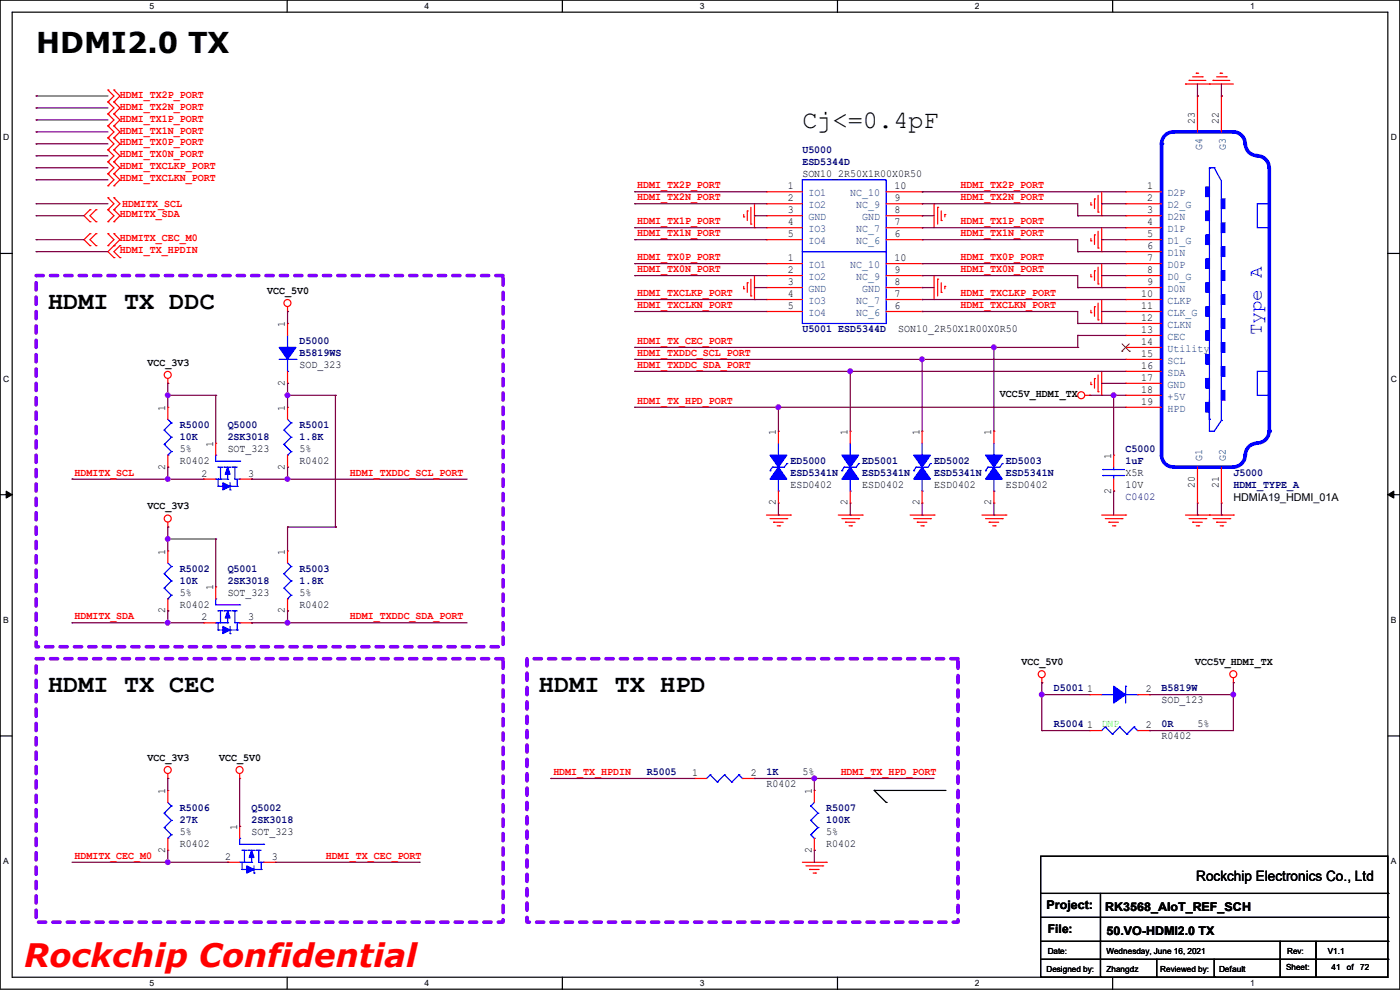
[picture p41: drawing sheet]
<svg xmlns="http://www.w3.org/2000/svg" width="297mm" height="210mm" viewBox="0 0 297 210" stroke-linecap="round" stroke-linejoin="round" font-family="sans-serif">
<defs><g id="words">
<text font-size="6.9" fill="#f00" x="5.1" y="205.1">Rockchip Confidential</text>
<text font-size="6.1" x="7.7" y="11.2">HDMI2.0 TX</text>
<g font-size="5.3">
<text x="170.2" y="27.2">Cj&lt;=0.4pF</text>
<text x="10.2" y="65.5">HDMI TX DDC</text>
<text x="10.2" y="146.8">HDMI TX CEC</text>
<text x="114.3" y="146.8">HDMI TX HPD</text>
</g>
<text font-size="4.1" fill="#00f" x="267.7" y="71.2" transform="rotate(-90 267.7 71.2)">Type A</text>
<text font-size="3" x="253.8" y="186.9">Rockchip Electronics Co., Ltd</text>
<g font-size="2.5">
<text x="222" y="192.9">Project:</text>
<text x="222.3" y="198">File:</text>
<text x="234.5" y="193.2">RK3568_AIoT_REF_SCH</text>
<text x="234.7" y="198.2">50.VO-HDMI2.0 TX</text>
</g>
<g font-size="2.3" fill="#f00">
<text x="25.4" y="23.2">HDMI_TX2N_PORT</text>
<text x="25.4" y="20.7">HDMI_TX2P_PORT</text>
<text x="25.4" y="28.3">HDMI_TX1N_PORT</text>
<text x="25.4" y="25.8">HDMI_TX1P_PORT</text>
<text x="25.4" y="33.4">HDMI_TX0N_PORT</text>
<text x="25.4" y="30.9">HDMI_TX0P_PORT</text>
<text x="25.4" y="35.9">HDMI_TXCLKP_PORT</text>
<text x="25.4" y="38.5">HDMI_TXCLKN_PORT</text>
<text x="135.2" y="40">HDMI_TX2P_PORT</text>
<text x="203.8" y="40">HDMI_TX2P_PORT</text>
<text x="25.4" y="46.1">HDMITX_SDA</text>
<text x="26" y="43.8">HDMITX_SCL</text>
<text x="135.2" y="42.5">HDMI_TX2N_PORT</text>
<text x="135.2" y="47.6">HDMI_TX1P_PORT</text>
<text x="203.8" y="47.6">HDMI_TX1P_PORT</text>
<text x="203.8" y="42.5">HDMI_TX2N_PORT</text>
<text x="25.4" y="53.7">HDMI_TX_HPDIN</text>
<text x="25.4" y="51.2">HDMITX_CEC_M0</text>
<text x="135.2" y="50.1">HDMI_TX1N_PORT</text>
<text x="203.8" y="50.1">HDMI_TX1N_PORT</text>
<text x="135.2" y="57.7">HDMI_TX0N_PORT</text>
<text x="135.2" y="55.2">HDMI_TX0P_PORT</text>
<text x="203.8" y="55.2">HDMI_TX0P_PORT</text>
<text x="203.8" y="57.7">HDMI_TX0N_PORT</text>
<text x="135.2" y="62.8">HDMI_TXCLKP_PORT</text>
<text x="135.2" y="65.4">HDMI_TXCLKN_PORT</text>
<text x="203.8" y="62.8">HDMI_TXCLKP_PORT</text>
<text x="203.8" y="65.4">HDMI_TXCLKN_PORT</text>
<text x="135.2" y="75.5">HDMI_TXDDC_SCL_PORT</text>
<text x="135.2" y="73">HDMI_TX_CEC_PORT</text>
<text x="135.2" y="78.1">HDMI_TXDDC_SDA_PORT</text>
<text x="135.2" y="85.7">HDMI_TX_HPD_PORT</text>
<text x="15.8" y="100.9">HDMITX_SCL</text>
<text x="74.2" y="100.9">HDMI_TXDDC_SCL_PORT</text>
<text x="15.8" y="131.4">HDMITX_SDA</text>
<text x="74.2" y="131.4">HDMI_TXDDC_SDA_PORT</text>
<text x="117.4" y="164.4">HDMI_TX_HPDIN</text>
<text x="178.4" y="164.4">HDMI_TX_HPD_PORT</text>
<text x="15.8" y="182.2">HDMITX_CEC_M0</text>
<text x="69.1" y="182.2">HDMI_TX_CEC_PORT</text>
</g>
<g font-size="2.3">
<text x="253.5" y="26.2" transform="rotate(-90 253.5 26.2)">23</text>
<text x="258.6" y="26.2" transform="rotate(-90 258.6 26.2)">22</text>
<text x="167.2" y="40.1">1</text>
<text x="170.2" y="37.5">SON10_2R50X1R00X0R50</text>
<text x="189.8" y="40.1">10</text>
<text x="243.4" y="40.1">1</text>
<text x="167.2" y="42.7">2</text>
<text x="167.2" y="47.8">4</text>
<text x="167.2" y="45.2">3</text>
<text x="189.8" y="42.7">9</text>
<text x="189.8" y="47.8">7</text>
<text x="189.8" y="45.2">8</text>
<text x="243.4" y="42.7">2</text>
<text x="243.4" y="45.2">3</text>
<text x="243.4" y="47.8">4</text>
<text x="167.2" y="50.3">5</text>
<text x="189.8" y="50.3">6</text>
<text x="243.4" y="50.3">5</text>
<text x="243.4" y="52.8">6</text>
<text x="167.2" y="55.4">1</text>
<text x="167.2" y="57.9">2</text>
<text x="189.8" y="55.4">10</text>
<text x="189.8" y="57.9">9</text>
<text x="243.4" y="55.4">7</text>
<text x="243.4" y="57.9">8</text>
<text x="56.7" y="62.4">VCC_5V0</text>
<text x="167.2" y="63">4</text>
<text x="167.2" y="65.5">5</text>
<text x="167.2" y="60.5">3</text>
<text x="189.8" y="63">7</text>
<text x="189.8" y="65.5">6</text>
<text x="189.8" y="60.5">8</text>
<text x="242.1" y="63">10</text>
<text x="242.1" y="65.5">11</text>
<text x="243.4" y="60.5">9</text>
<text x="60.5" y="69.4" transform="rotate(-90 60.5 69.4)">1</text>
<text x="190.5" y="70.5">SON10_2R50X1R00X0R50</text>
<text x="242.1" y="68.1">12</text>
<text x="242.1" y="70.6">13</text>
<text x="31.3" y="77.6">VCC_3V3</text>
<text x="242.1" y="73.2">14</text>
<text x="242.1" y="75.7">15</text>
<text x="60.5" y="81.8" transform="rotate(-90 60.5 81.8)">2</text>
<text x="63.5" y="78.1">SOD_323</text>
<text x="242.1" y="78.2">16</text>
<text x="242.1" y="80.8">17</text>
<text x="242.1" y="83.3">18</text>
<text x="35.1" y="87.2" transform="rotate(-90 35.1 87.2)">1</text>
<text x="60.5" y="87.2" transform="rotate(-90 60.5 87.2)">1</text>
<text x="212.1" y="84.2">VCC5V_HDMI_TX</text>
<text x="242.1" y="85.9">19</text>
<text x="38.1" y="95.9">5%</text>
<text x="45.2" y="94.8" transform="rotate(-90 45.2 94.8)">1</text>
<text x="48.3" y="95.9">SOT_323</text>
<text x="63.5" y="95.9">5%</text>
<text x="164.6" y="92.2" transform="rotate(-90 164.6 92.2)">1</text>
<text x="179.8" y="92.2" transform="rotate(-90 179.8 92.2)">1</text>
<text x="195.1" y="92.2" transform="rotate(-90 195.1 92.2)">1</text>
<text x="210.3" y="92.2" transform="rotate(-90 210.3 92.2)">1</text>
<text x="35.1" y="99.6" transform="rotate(-90 35.1 99.6)">2</text>
<text x="38.1" y="98.4">R0402</text>
<text x="42.7" y="101.1">2</text>
<text x="52.6" y="101.1">3</text>
<text x="60.5" y="99.6" transform="rotate(-90 60.5 99.6)">2</text>
<text x="63.5" y="98.4">R0402</text>
<text x="235.7" y="97.3" transform="rotate(-90 235.7 97.3)">1</text>
<text x="238.8" y="101">X5R</text>
<text x="164.6" y="107.2" transform="rotate(-90 164.6 107.2)">2</text>
<text x="167.7" y="103.5">ESD0402</text>
<text x="179.8" y="107.2" transform="rotate(-90 179.8 107.2)">2</text>
<text x="182.9" y="103.5">ESD0402</text>
<text x="195.1" y="107.2" transform="rotate(-90 195.1 107.2)">2</text>
<text x="198.2" y="103.5">ESD0402</text>
<text x="210.3" y="107.2" transform="rotate(-90 210.3 107.2)">2</text>
<text x="213.4" y="103.5">ESD0402</text>
<text x="235.7" y="104.7" transform="rotate(-90 235.7 104.7)">2</text>
<text x="238.8" y="103.5">10V</text>
<text x="253.5" y="103.4" transform="rotate(-90 253.5 103.4)">20</text>
<text x="258.6" y="103.4" transform="rotate(-90 258.6 103.4)">21</text>
<text x="261.7" y="106.3">HDMIA19_HDMI_01A</text>
<text x="31.3" y="108.1">VCC_3V3</text>
<text x="35.1" y="117.6" transform="rotate(-90 35.1 117.6)">1</text>
<text x="60.5" y="117.6" transform="rotate(-90 60.5 117.6)">1</text>
<text x="45.2" y="125.3" transform="rotate(-90 45.2 125.3)">1</text>
<text x="35.1" y="130.1" transform="rotate(-90 35.1 130.1)">2</text>
<text x="38.1" y="128.9">R0402</text>
<text x="38.1" y="126.4">5%</text>
<text x="42.7" y="131.6">2</text>
<text x="48.3" y="126.4">SOT_323</text>
<text x="52.6" y="131.6">3</text>
<text x="60.5" y="130.1" transform="rotate(-90 60.5 130.1)">2</text>
<text x="63.5" y="128.9">R0402</text>
<text x="63.5" y="126.4">5%</text>
<text x="216.7" y="141.1">VCC_5V0</text>
<text x="253.5" y="141.1">VCC5V_HDMI_TX</text>
<text x="230.7" y="146.8">1</text>
<text x="243.1" y="146.8">2</text>
<text x="246.4" y="149.2">SOD_123</text>
<text x="230.7" y="154.4">1</text>
<text x="243.1" y="154.4">2</text>
<text x="254" y="154.3">5%</text>
<text x="31.3" y="161.4">VCC_3V3</text>
<text x="46.5" y="161.4">VCC_5V0</text>
<text x="246.4" y="156.8">R0402</text>
<text x="146.9" y="164.6">1</text>
<text x="159.3" y="164.6">2</text>
<text x="162.6" y="167">R0402</text>
<text x="170.2" y="164.5">5%</text>
<text x="35.1" y="168.4" transform="rotate(-90 35.1 168.4)">1</text>
<text x="172.2" y="168.4" transform="rotate(-90 172.2 168.4)">1</text>
<text x="38.1" y="179.7">R0402</text>
<text x="38.1" y="177.2">5%</text>
<text x="50.3" y="176.1" transform="rotate(-90 50.3 176.1)">1</text>
<text x="53.4" y="177.2">SOT_323</text>
<text x="175.3" y="179.7">R0402</text>
<text x="175.3" y="177.2">5%</text>
<text x="35.1" y="180.9" transform="rotate(-90 35.1 180.9)">2</text>
<text x="47.8" y="182.4">2</text>
<text x="57.7" y="182.4">3</text>
<text x="172.2" y="180.9" transform="rotate(-90 172.2 180.9)">2</text>
</g>
<g font-size="2.3" fill="#000080">
<text x="170.2" y="32.4">U5000</text>
<text x="170.2" y="34.9">ESD5344D</text>
<text x="170.2" y="70.5">U5001 ESD5344D</text>
<text x="63.5" y="73">D5000</text>
<text x="63.5" y="75.6">B5819WS</text>
<text x="38.1" y="90.8">R5000</text>
<text x="38.1" y="93.3">10K</text>
<text x="48.3" y="90.8">Q5000</text>
<text x="48.3" y="93.3">2SK3018</text>
<text x="63.5" y="90.8">R5001</text>
<text x="63.5" y="93.3">1.8K</text>
<text x="238.8" y="95.9">C5000</text>
<text x="167.7" y="98.4">ED5000</text>
<text x="167.7" y="101">ESD5341N</text>
<text x="182.9" y="98.4">ED5001</text>
<text x="182.9" y="101">ESD5341N</text>
<text x="198.2" y="98.4">ED5002</text>
<text x="198.2" y="101">ESD5341N</text>
<text x="213.4" y="98.4">ED5003</text>
<text x="213.4" y="101">ESD5341N</text>
<text x="238.8" y="98.4">1uF</text>
<text x="261.7" y="101">J5000</text>
<text x="238.8" y="106">C0402</text>
<text x="261.7" y="103.5">HDMI_TYPE_A</text>
<text x="38.1" y="121.3">R5002</text>
<text x="38.1" y="123.8">10K</text>
<text x="48.3" y="121.3">Q5001</text>
<text x="48.3" y="123.8">2SK3018</text>
<text x="63.5" y="121.3">R5003</text>
<text x="63.5" y="123.8">1.8K</text>
<text x="223.6" y="146.7">D5001</text>
<text x="246.4" y="146.7">B5819W</text>
<text x="223.6" y="154.3">R5004</text>
<text x="246.4" y="154.3">0R</text>
<text x="137.2" y="164.5">R5005</text>
<text x="162.6" y="164.5">1K</text>
<text x="38.1" y="172.1">R5006</text>
<text x="53.4" y="172.1">Q5002</text>
<text x="175.3" y="172.1">R5007</text>
<text x="38.1" y="174.6">27K</text>
<text x="53.4" y="174.6">2SK3018</text>
<text x="175.3" y="174.6">100K</text>
</g>
<g font-size="2.3" fill="#004080">
<text x="255" y="31.8" transform="rotate(-90 255 31.8)">G4</text>
<text x="260.1" y="31.8" transform="rotate(-90 260.1 31.8)">G3</text>
<text x="171.5" y="41.6">IO1</text>
<text x="180.4" y="41.6">NC_10</text>
<text x="247.7" y="41.6">D2P</text>
<text x="171.5" y="44.2">IO2</text>
<text x="171.5" y="46.7">GND</text>
<text x="181.7" y="44.2">NC_9</text>
<text x="182.9" y="46.7">GND</text>
<text x="247.7" y="44.2">D2_G</text>
<text x="247.7" y="46.7">D2N</text>
<text x="171.5" y="49.2">IO3</text>
<text x="171.5" y="51.8">IO4</text>
<text x="181.7" y="49.2">NC_7</text>
<text x="181.7" y="51.8">NC_6</text>
<text x="247.7" y="49.2">D1P</text>
<text x="247.7" y="51.8">D1_G</text>
<text x="171.5" y="56.9">IO1</text>
<text x="171.5" y="59.4">IO2</text>
<text x="180.4" y="56.9">NC_10</text>
<text x="181.7" y="59.4">NC_9</text>
<text x="247.7" y="54.3">D1N</text>
<text x="247.7" y="56.9">D0P</text>
<text x="247.7" y="59.4">D0_G</text>
<text x="171.5" y="64.5">IO3</text>
<text x="171.5" y="61.9">GND</text>
<text x="181.7" y="64.5">NC_7</text>
<text x="182.9" y="61.9">GND</text>
<text x="247.7" y="61.9">D0N</text>
<text x="247.7" y="64.5">CLKP</text>
<text x="171.5" y="67">IO4</text>
<text x="181.7" y="67">NC_6</text>
<text x="247.7" y="67">CLK_G</text>
<text x="247.7" y="69.6">CLKN</text>
<text x="247.7" y="72.1">CEC</text>
<text x="247.7" y="74.6">Utility</text>
<text x="247.7" y="77.2">SCL</text>
<text x="247.7" y="79.7">SDA</text>
<text x="247.7" y="82.3">GND</text>
<text x="247.7" y="84.8">+5V</text>
<text x="247.7" y="87.3">HPD</text>
<text x="255" y="97.8" transform="rotate(-90 255 97.8)">G1</text>
<text x="260.1" y="97.8" transform="rotate(-90 260.1 97.8)">G2</text>
</g>
<text font-size="2.3" fill="#0f0" x="233.7" y="154.3">DNP</text>
<g font-size="1.8">
<text x="31.7" y="1.9">5</text>
<text x="90.1" y="1.9">4</text>
<text x="148.5" y="1.9">3</text>
<text x="206.8" y="1.9">2</text>
<text x="265.2" y="1.9">1</text>
<text x=".7" y="29.8">D</text>
<text x="295.1" y="29.8">D</text>
<text x=".7" y="80.9">C</text>
<text x="295.1" y="80.9">C</text>
<text x=".7" y="132.1">B</text>
<text x="295.1" y="132.1">B</text>
<text x=".7" y="183.3">A</text>
<text x="295.1" y="183.3">A</text>
<text x="222.3" y="202.3">Date:</text>
<text x="234.7" y="202.3">Wednesday, June 16, 2021</text>
<text x="273.1" y="202.3">Rev:</text>
<text x="281.7" y="202.3">V1.1</text>
<text x="31.7" y="209.2">5</text>
<text x="90.1" y="209.2">4</text>
<text x="148.5" y="209.2">3</text>
<text x="206.8" y="209.2">2</text>
<text x="222" y="206.1">Designed by:</text>
<text x="234.7" y="206.1">Zhangdz</text>
<text x="246.2" y="206.1">Reviewed by:</text>
<text x="258.6" y="206.1">Default</text>
<text x="265.2" y="209.2">1</text>
<text x="272.8" y="205.9">Sheet:</text>
<text x="282.5" y="205.9">41</text>
<text x="285.7" y="205.9">of</text>
<text x="288.6" y="205.9">72</text>
</g>
</g></defs>
<path d="M0 0h297v209.8h-297zM2.6 2.6h291.8v204.7h-291.8z" fill="none" stroke="#000" stroke-width=".25"/>
<g fill="#fff">
<path d="M31.7 .3h1v2h-1z"/>
<path d="M31.7 207.6h1v1.9h-1z"/>
</g>
<path d="M60.9 0v2.6M60.9 207.3v2.5" fill="none" stroke="#000" stroke-width=".25"/>
<g fill="#fff">
<path d="M90.1 .3h1v2h-1z"/>
<path d="M90.1 207.6h1v1.9h-1z"/>
</g>
<path d="M119.3 0v2.6M119.3 207.3v2.5" fill="none" stroke="#000" stroke-width=".25"/>
<g fill="#fff">
<path d="M148.5 .3h.9v2h-.9z"/>
<path d="M148.5 207.6h.9v1.9h-.9z"/>
</g>
<path d="M177.7 0v2.6M177.7 207.3v2.5" fill="none" stroke="#000" stroke-width=".25"/>
<g fill="#fff">
<path d="M206.8 .3h1v2h-1z"/>
<path d="M206.8 207.6h1v1.9h-1z"/>
</g>
<path d="M236.1 0v2.6M236.1 207.3v2.5" fill="none" stroke="#000" stroke-width=".25"/>
<g fill="#fff">
<path d="M265.2 .3h1v2h-1z"/>
<path d="M265.2 207.6h1v1.9h-1z"/>
<path d="M.7 28.2h1.2v1.9h-1.2z"/>
<path d="M295.1 28.2h1.2v1.9h-1.2z"/>
<path d="M.7 79.3h1.2v2h-1.2z"/>
<path d="M295.1 79.3h1.2v2h-1.2z"/>
</g>
<path d="M0 53.8h2.6M294.4 53.8h2.6" fill="none" stroke="#000" stroke-width=".25"/>
<g fill="#fff">
<path d="M.7 130.5h1.2v2h-1.2z"/>
<path d="M295.1 130.5h1.1v2h-1.1z"/>
</g>
<path d="M0 104.9h2.6M294.4 104.9h2.6" fill="none" stroke="#000" stroke-width=".25"/>
<path d="M1.3 104.2l1.3 .7-1.3 .8zM294.4 104.9l1.3-.7v1.5z" fill="#000" stroke="#000" stroke-width=".21"/>
<g fill="#fff">
<path d="M.7 181.7h1.2v2h-1.2z"/>
<path d="M295.1 181.7h1.1v2h-1.1z"/>
</g>
<g fill="none" stroke="#000" stroke-width=".25">
<path d="M0 156.1h2.6M294.4 156.1h2.6M185.5 167.7h.1M185.5 167.7h15.2M185.5 167.7l2.5 2.5M188 170.2h.1M220.8 181.7h73.6v25.6h-73.6zM220.8 189.5h73.6M220.8 194.6h73.6M220.8 199.7h73.6M233.5 189.5v17.8M271.6 199.7v7.6"/>
<path d="M279.2 199.7v7.6M294.4 189.5h.1M294.4 194.6h.1M294.4 199.7h.1M220.8 203.5h73.6M233.5 207.3h.1M245.4 207.3h.1M245.4 203.5v3.8M257.6 207.3h.1M257.6 203.5v3.8M271.6 207.3h.1M279.2 207.3h.1"/>
<path d="M294.4 203.5h.1"/>
</g>
<path d="M7.7 58.5h99v78.7h-99zM7.7 139.7h99v55.9h-99zM111.8 139.7h91.4v55.9h-91.4z" fill="none" stroke="#8000ff" stroke-width=".76" stroke-dasharray="1.5 1.5"/>
<g fill="none" stroke="#f00" stroke-width=".25">
<path d="M22.9 19.1h.1M22.9 19.1l1.3 1.3-1.3 1.2M24.2 19.1h.1M24.2 19.1l1.2 1.3-1.2 1.2M251.5 17.8h.1M251.5 17.8h10.2M252.3 17.1h.1M252.3 17.1h3.5M253 16.3h2.1M253.8 15.5h.1M253.8 15.5h.5M255.1 16.3h.1"/>
<path d="M256.6 17.8h.1M257.3 17.1h.1M257.3 17.1h3.6M258.1 16.3h2M258.9 15.5h.1M258.9 15.5h.5M260.1 16.3h.1M22.9 24.2h.1M22.9 21.6h.1M22.9 29.3h.1M22.9 26.7h.1M22.9 34.3h.1"/>
<path d="M22.9 31.8h.1M22.9 39.4h.1M22.9 36.9h.1M22.9 21.6l1.3 1.3-1.3 1.3M22.9 26.7l1.3 1.3-1.3 1.3M22.9 24.2l1.3 1.2-1.3 1.3M22.9 31.8l1.3 1.3-1.3 1.2M22.9 29.3l1.3 1.2-1.3 1.3M22.9 36.9l1.3 1.2-1.3 1.3M22.9 34.3l1.3 1.3-1.3 1.3M24.2 24.2h.1M24.2 21.6h.1"/>
<path d="M24.2 29.3h.1M24.2 26.7h.1M24.2 34.3h.1M24.2 31.8h.1M24.2 39.4h.1M24.2 36.9h.1M24.2 21.6l1.2 1.3-1.2 1.3M24.2 26.7l1.2 1.3-1.2 1.3M24.2 24.2l1.2 1.2-1.2 1.3M24.2 31.8l1.2 1.3-1.2 1.2M24.2 29.3l1.2 1.2-1.2 1.3M24.2 36.9l1.2 1.2-1.2 1.3"/>
<path d="M24.2 34.3l1.2 1.3-1.2 1.3M19.1 49.6h.1M19.1 52.1h.1M19.1 44.5h.1M19.1 47h.1M19.1 44.5l-1.3 1.3 1.3 1.2M19.1 49.6l-1.3 1.2 1.3 1.3M20.4 52.1h.1M20.4 49.6h.1M20.4 47h.1M20.4 44.5h.1M20.4 49.6l-1.3 1.2 1.3 1.3"/>
<path d="M20.4 44.5l-1.3 1.3 1.3 1.2M22.9 44.5h.1M22.9 42h.1M22.9 52.1h.1M22.9 49.6h.1M22.9 47h.1M22.9 42l1.3 1.2-1.3 1.3M22.9 44.5l1.3 1.3-1.3 1.2M22.9 49.6l1.3 1.2-1.3 1.3M24.2 52.1h.1M24.2 54.7h.1M24.2 44.5h.1"/>
<path d="M24.2 42h.1M24.2 49.6h.1M24.2 47h.1M24.2 49.6l1.2 1.2-2.5 2.6 1.3 1.3M24.2 42l1.2 1.2-1.2 1.3M24.2 44.5l1.2 1.3-1.2 1.2M25.4 54.7h.1M25.4 52.1h.1M25.4 52.1l-1.2 1.3 1.2 1.3M157.8 46h.1M157.8 45.5v.5M158.5 44.7h.1"/>
<path d="M158.5 60h.1M158.5 44.7v2.1M158.5 60v2M159.3 47.5h.1M159.3 44v3.5M159.3 59.2v3.6M160.1 48.3h.1M160.1 43.2v5.1M160.1 58.5v5M198.2 43.2h.1M198.2 58.5h.1M198.2 43.2v5.1"/>
<path d="M198.2 58.5v5M198.9 44h.1M198.9 59.2h.1M198.9 44v3.5M198.9 59.2v3.6M199.7 46.8h.1M199.7 44.7v2.1M199.7 60v2M200.4 45.5h.1M200.4 45.5v.5M231.4 43.5h.1M231.4 51.1h.1"/>
<path d="M231.4 58.7h.1M231.4 43v.5M231.4 50.6v.5M231.4 58.2v.5M232.2 42.2h.1M232.2 49.8h.1M232.2 57.4h.1M232.2 42.2v2M232.2 49.8v2.1M232.2 57.4v2.1M233 45h.1M233 52.6h.1"/>
<path d="M233 41.4v3.6M233 49.1v3.5M233 56.7v3.5M233.7 45.8h.1M233.7 53.4h.1M233.7 40.7v5.1M233.7 48.3v5.1M233.7 55.9v5.1M61 66.1h.1M61 65.1v1M157.8 61.3h.1M157.8 60.7v.6"/>
<path d="M159.3 62.8h.1M160.1 63.5h.1M199.7 62h.1M200.4 60.7h.1M200.4 60.7v.6M231.4 66.3h.1M231.4 65.8v.5M232.2 65.1h.1M232.2 65.1v2M233 60.2h.1M233 67.9h.1M233 64.3v3.6"/>
<path d="M233 79.5v3.6M233.7 61h.1M233.7 68.6h.1M233.7 63.5v5.1M233.7 78.8v5.1M35.6 81.3h.1M35.6 86.4h.1M35.6 99.1h.1M35.6 80.3v1M35.6 86.4v2.5M35.6 96.6v2.5M45.8 94h.1"/>
<path d="M45.8 94v2.6M61 86.4h.1M61 99.1h.1M61 86.4v2.5M61 96.6v2.5M165.1 91.5h.1M165.1 91.5v2.5M180.4 91.5h.1M180.4 91.5v2.5M195.6 91.5h.1M195.6 91.5v2.5M230.2 83.9h1"/>
<path d="M231.2 83.9h.1M231.4 81.6h.1M231.4 81.1v.5M232.2 80.3h.1M232.2 80.3v2M233 83.1h.1M233.7 83.9h.1M35.6 111.8h.1M35.6 116.9h.1M35.6 110.8v1M35.6 116.9v2.5M43.2 101.6h.1"/>
<path d="M43.2 101.6h2.6M50.8 101.6h2.6M53.4 101.6h.1M162.6 109.3h5.1M163.4 110h3.5M164.1 110.8h.1M164.1 110.8h2.1M164.9 111.5h.5M165.1 106.7h.1M165.1 104.2v2.5M165.4 111.5h.1M166.9 110h.1"/>
<path d="M167.7 109.3h.1M177.8 109.3h5.1M178.6 110h3.6M179.4 110.8h.1M179.4 110.8h2M180.1 111.5h.5M180.4 106.7h.1M180.4 104.2v2.5M180.6 111.5h.1M182.2 110h.1M182.9 109.3h.1M193.1 109.3h5.1"/>
<path d="M193.8 110h3.6M194.6 110.8h.1M194.6 110.8h2M195.4 111.5h.5M195.6 106.7h.1M195.6 104.2v2.5M195.9 111.5h.1M197.4 110h.1M198.2 109.3h.1M208.3 109.3h5.1M209.1 110h3.5M209.8 110.8h.1"/>
<path d="M209.8 110.8h2.1M210.6 111.5h.5M211.1 111.5h.1M212.6 110h.1M213.4 109.3h.1M233.7 109.3h5.1M234.5 110h3.5M235.2 110.8h.1M235.2 110.8h2.1M236 111.5h.5M236.5 111.5h.1M238 110h.1"/>
<path d="M238.8 109.3h.1M251.5 109.3h10.2M252.3 110h3.5M253 110.8h.1M253 110.8h2.1M253.8 111.5h.5M254.3 111.5h.1M255.8 110h.1M256.6 109.3h.1M257.3 110h3.6M258.1 110.8h.1M258.1 110.8h2"/>
<path d="M258.9 111.5h.5M259.4 111.5h.1M260.9 110h.1M261.7 109.3h.1M35.6 129.6h.1M35.6 127v2.6M221 144.8h.1M221 143.8v1M231.2 147.4h.1M231.2 147.4h2.5M241.3 147.4h2.6M243.9 147.4h.1"/>
<path d="M261.7 144.8h.1M261.7 143.8v1M35.6 165.1h.1M35.6 167.7h.1M35.6 164.1v1M35.6 167.7v2.5M35.6 177.8v2.6M50.8 165.1h.1M50.8 164.1v1M35.6 180.4h.1M170.2 182.9h5.1M171 183.7h3.5"/>
<path d="M171.7 184.4h.1M171.7 184.4h2.1M172.5 185.2h.5M173 185.2h.1M174.5 183.7h.1M175.3 182.9h.1"/>
<circle cx="35.6" cy="79.5" r=".74"/>
<circle cx="61" cy="64.3" r=".74"/>
<circle cx="229.4" cy="83.8" r=".74"/>
<circle cx="35.6" cy="110" r=".74"/>
<circle cx="221" cy="143" r=".74"/>
<circle cx="261.6" cy="143" r=".74"/>
<circle cx="35.6" cy="163.3" r=".74"/>
<circle cx="50.8" cy="163.3" r=".74"/>
</g>
<g fill="none" stroke="#00f" stroke-width=".25">
<path d="M34.8 91.2h.1M34.8 94.3h.1M34.8 91.2l1.6 1.6M34.8 94.3l1.6 1.5M35.6 96.6h.1M35.6 88.9l.8 .8M36.4 89.7h.1M36.4 92.8h.1M36.4 95.8h.1M36.4 89.7l-1.6 1.5M36.4 92.8l-1.6 1.5M36.4 95.8l-.8 .8"/>
<path d="M45.8 96.6h.1M45.8 96.6v1.2h5M46.3 99.1h.1M46.3 99.1h1M46.8 99.1v2.5M47.5 99.1h.1M47.5 99.1h1.6M48.3 99.1v2.5M49.3 99.1h.1M49.3 99.1h1M49.8 99.1h.1M49.8 99.1v2.5h1"/>
<path d="M50.8 97.8h.1M60.2 91.2h.1M60.2 94.3h.1M60.2 91.2l1.6 1.6M60.2 94.3l1.6 1.5M61 96.6h.1M61 88.9l.8 .8M61.8 89.7h.1M61.8 92.8h.1M61.8 95.8h.1M61.8 89.7l-1.6 1.5M61.8 92.8l-1.6 1.5"/>
<path d="M61.8 95.8l-.8 .8M163.4 99.9h.1M163.9 99.1h.1M163.9 99.1l-.5 .8M165.1 96.6h.1M165.1 94v2.6M166.9 98.3h.1M166.9 98.3l-.5 .8h-2.5M178.6 99.9h.1M179.1 99.1h.1M179.1 99.1l-.5 .8M180.4 96.6h.1"/>
<path d="M180.4 94v2.6M182.2 98.3h.1M182.2 98.3l-.5 .8h-2.6M193.8 99.9h.1M194.4 99.1h.1M194.4 99.1l-.6 .8M195.6 96.6h.1M195.6 94v2.6M197.4 98.3h.1M197.4 98.3l-.5 .8h-2.5M35.6 119.4l.8 .8M45.8 101.6h.1"/>
<path d="M45.8 101.6h2.5M46.3 103.2h.1M46.3 101.6h.1M46.3 103.2h1M46.3 101.6v1.6M46.8 101.6h.1M48.3 101.6h.1M48.8 103.2h.1M48.8 103.9h.1M48.8 103.2h1.5M48.8 102.4v1.5M50.3 103.2h.1"/>
<path d="M50.3 101.6v1.6M50.8 101.6h.1M165.1 104.2h.1M165.1 101.6v2.6M180.4 104.2h.1M180.4 101.6v2.6M195.6 104.2h.1M195.6 101.6v2.6M34.8 121.7h.1M34.8 124.8h.1M34.8 121.7l1.6 1.5M34.8 124.8l1.6 1.5"/>
<path d="M35.6 127h.1M36.4 120.2h.1M36.4 123.2h.1M36.4 126.3h.1M36.4 120.2l-1.6 1.5M36.4 123.2l-1.6 1.6M36.4 126.3l-.8 .7M233.7 147.4h2.6M236.3 147.4h.1M238.8 145.6h.1M238.8 145.6v3.5M238.8 147.4h2.5"/>
<path d="M241.3 147.4h.1M34.8 172.5h.1M34.8 175.6h.1M34.8 172.5l1.6 1.5M34.8 175.6l1.6 1.5M35.6 177.8h.1M35.6 170.2l.8 .8M36.4 171h.1M36.4 174h.1M36.4 177.1h.1M36.4 171l-1.6 1.5M36.4 174l-1.6 1.6"/>
<path d="M36.4 177.1l-.8 .7"/>
</g>
<g fill="#00f" stroke="#00f" stroke-width=".25">
<path d="M48.3 99.1l.5 1.5h-1z"/>
<path d="M47.3 102.4l1.5 .8-1.5 .7z"/>
<path d="M178.6 96.6h3.6l-1.8 2.5z" fill-rule="evenodd"/>
<path d="M180.4 99.1l1.8 2.5h-3.6z" fill-rule="evenodd"/>
<path d="M236.3 145.6l2.5 1.8-2.5 1.7z" fill-rule="evenodd"/>
<path d="M163.4 96.6h3.5l-1.8 2.5z" fill-rule="evenodd"/>
<path d="M165.1 99.1l1.8 2.5h-3.5z" fill-rule="evenodd"/>
<path d="M193.8 96.6h3.6l-1.8 2.5z" fill-rule="evenodd"/>
<path d="M195.6 99.1l1.8 2.5h-3.6z" fill-rule="evenodd"/>
</g>
<path d="M246.4 30.5v66.1" fill="none" stroke="#00f" stroke-width=".76"/>
<circle cx="246.4" cy="30.5" r=".38" fill="#00f"/>
<path d="M249 28h12.7" fill="none" stroke="#00f" stroke-width=".76"/>
<circle cx="261.7" cy="28" r=".38" fill="#00f"/>
<path d="M261.7 28a2.52 2.52 0 0 1 2.5 2.5 2.58 2.58 0 0 0 2.6 2.5h-.1a2.58 2.58 0 0 1 2.5 2.6M249 99.1h12.7M264.2 96.6a2.52 2.52 0 0 1-2.5 2.5" fill="none" stroke="#00f" stroke-width=".76"/>
<circle cx="261.7" cy="99.1" r=".38" fill="#00f"/>
<path d="M269.3 35.6v55.9M266.7 94h.1a2.52 2.52 0 0 0-2.6 2.6M269.2 91.5a2.52 2.52 0 0 1-2.5 2.5" fill="none" stroke="#00f" stroke-width=".76"/>
<circle cx="269.3" cy="91.5" r=".38" fill="#00f"/>
<g fill="none" stroke="#00f" stroke-width=".25">
<path d="M170.2 38.1h17.8v15.3h-17.8zM256.6 35.6h.1M256.6 35.6v55.9M256.6 35.6h1M257.6 35.6h.1M257.6 35.6l1.5 2.8v50.8M170.2 53.4h17.8v15.2h-17.8zM266.7 43.2h2.6v5.1h-2.6zM59.2 76.2h3.6M61 73.7h.1M61 78.8h.1M61 71.2v2.5"/>
<path d="M61 76.2v2.6M62.8 76.2h.1M266.7 78.8h2.6v5.1h-2.6zM209.1 99.9h.1M209.6 99.1h.1M209.6 99.1l-.5 .8M210.9 96.6h.1M210.9 94v2.6M212.6 98.3h.1M212.6 98.3l-.5 .8h-2.5M234 99.6h.1M234 99.6h4.5"/>
<path d="M236.3 99.6h.1M236.3 99.1v.5M256.6 88.9h.1M256.6 91.5h.1M259.1 89.2h.1M259.1 89.2l-1.5 2.3h-1M61 119.4l.8 .8M210.9 104.2h.1M210.9 101.6v2.6M234 100.9h.1M234 100.9h4.5M236.3 100.9h.1"/>
<path d="M236.3 100.9v.7M45.8 132.1h.1M45.8 127h.1M45.8 132.1h2.5M45.8 127v1.3h5M46.3 129.6h.1M46.3 133.6h.1M46.3 132.1h.1M46.3 129.6h1M46.3 133.6h1M46.3 132.1v1.5M46.8 132.1h.1"/>
<path d="M46.8 129.6v2.5M47.5 129.6h.1M47.5 129.6h1.6M48.3 132.1h.1M48.3 129.6v2.5M48.8 133.6h.1M48.8 134.4h.1M48.8 133.6h1.5M48.8 132.9v1.5M49.3 129.6h.1M49.3 129.6h1M49.8 129.6h.1"/>
<path d="M49.8 129.6v2.5h1M50.3 133.6h.1M50.3 132.1v1.5M50.8 128.3h.1M50.8 132.1h.1M60.2 121.7h.1M60.2 124.8h.1M60.2 121.7l1.6 1.5M60.2 124.8l1.6 1.5M61 127h.1M61.8 120.2h.1M61.8 123.2h.1"/>
<path d="M61.8 126.3h.1M61.8 120.2l-1.6 1.5M61.8 123.2l-1.6 1.6M61.8 126.3l-.8 .7M234.5 154.2h.1M234.5 154.2l-.8 .8M234.5 154.2l1.5 1.5M236 155.7h.1M237.5 154.2h.1M237.5 154.2l-1.5 1.5M237.5 154.2l1.6 1.5M239.1 155.7h.1"/>
<path d="M240.6 154.2h.1M240.6 154.2l-1.5 1.5M240.6 154.2l.7 .8M241.3 155h.1M50.8 177.8h.1M50.8 177.8v1.3h5.1M55.9 179.1h.1M150.7 164.4h.1M150.7 164.4l-.8 .7M150.7 164.4l1.5 1.5M152.2 165.9h.1M153.7 164.4h.1"/>
<path d="M153.7 164.4l-1.5 1.5M153.7 164.4l1.5 1.5M155.2 165.9h.1M156.8 164.4h.1M156.8 164.4l-1.6 1.5M156.8 164.4l.7 .7M157.5 165.1h.1M172 171h.1M172 174h.1M172 177.1h.1M172 171l1.5 1.5M172 174l1.5 1.6"/>
<path d="M172 177.1l.8 .7M172.8 177.8h.1M172.8 170.2l-.8 .8M173.5 172.5h.1M173.5 175.6h.1M173.5 172.5l-1.5 1.5M173.5 175.6l-1.5 1.5M50.8 182.9h.1M50.8 182.9h2.6M51.4 180.4h.1M51.4 184.4h.1M51.4 182.9h.1"/>
<path d="M51.4 180.4h1M51.4 184.4h1M51.4 182.9v1.5M51.9 182.9h.1M51.9 180.4v2.5M52.6 180.4h.1M52.6 180.4h1.5M53.4 182.9h.1M53.4 180.4v2.5M53.9 184.4h.1M53.9 185.2h.1M53.9 184.4h1.5"/>
<path d="M53.9 183.7v1.5M54.4 180.4h.1M54.4 180.4h1M54.9 180.4h.1M54.9 180.4v2.5h1M55.4 184.4h.1M55.4 182.9v1.5M55.9 182.9h.1"/>
</g>
<g fill="#00f" stroke="#00f" stroke-width=".25">
<path d="M53.4 180.4l.5 1.5h-1z"/>
<path d="M52.4 183.7l1.5 .7-1.5 .8z"/>
<path d="M48.3 129.6l.5 1.5h-1z"/>
<path d="M47.3 132.9l1.5 .7-1.5 .8z"/>
<path d="M255.8 85.4h.8v2h-.8z" fill-rule="evenodd"/>
<path d="M259.1 82.8h.8v2.1h-.8z" fill-rule="evenodd"/>
<path d="M255.8 80.3h.8v2h-.8z" fill-rule="evenodd"/>
<path d="M259.1 77.8h.8v2h-.8z" fill-rule="evenodd"/>
<path d="M255.8 75.2h.8v2.1h-.8z" fill-rule="evenodd"/>
<path d="M259.1 72.7h.8v2h-.8z" fill-rule="evenodd"/>
<path d="M255.8 70.1h.8v2.1h-.8z" fill-rule="evenodd"/>
<path d="M259.1 67.6h.8v2h-.8z" fill-rule="evenodd"/>
<path d="M255.8 65.1h.8v2h-.8z" fill-rule="evenodd"/>
<path d="M259.1 62.5h.8v2.1h-.8z" fill-rule="evenodd"/>
<path d="M255.8 60h.8v2h-.8z" fill-rule="evenodd"/>
<path d="M259.1 57.4h.8v2.1h-.8z" fill-rule="evenodd"/>
<path d="M255.8 54.9h.8v2h-.8z" fill-rule="evenodd"/>
<path d="M259.1 52.4h.8v2h-.8z" fill-rule="evenodd"/>
<path d="M255.8 49.8h.8v2.1h-.8z" fill-rule="evenodd"/>
<path d="M259.1 47.3h.8v2h-.8z" fill-rule="evenodd"/>
<path d="M255.8 44.7h.8v2.1h-.8z" fill-rule="evenodd"/>
<path d="M259.1 42.2h.8v2h-.8z" fill-rule="evenodd"/>
<path d="M255.8 39.7h.8v2h-.8z" fill-rule="evenodd"/>
<path d="M59.2 73.7h3.6l-1.8 2.5z" fill-rule="evenodd"/>
<path d="M209.1 96.6h3.5l-1.7 2.5z" fill-rule="evenodd"/>
<path d="M210.9 99.1l1.7 2.5h-3.5z" fill-rule="evenodd"/>
</g>
<path d="M249 28a2.52 2.52 0 0 0-2.6 2.5M246.4 96.6a2.52 2.52 0 0 0 2.6 2.5" fill="none" stroke="#00f" stroke-width=".76"/>
<g fill="none" stroke="#f00" stroke-width=".25">
<path d="M254 20.4h.1M254 20.4v7.6M259.1 20.4h.1M259.1 20.4v7.6M162.6 55.9h.1M162.6 58.5h.1M162.6 40.7h.1M162.6 43.2h.1M162.6 48.3h.1M162.6 50.8h.1M162.6 45.8h.1M162.6 40.7h7.6"/>
<path d="M162.6 43.2h7.6M162.6 45.8h7.6M162.6 48.3h7.6M162.6 50.8h7.6M162.6 55.9h7.6M162.6 58.5h7.6M188 40.7h7.6M188 43.2h7.6M188 45.8h7.6M188 48.3h7.6M188 50.8h7.6M188 55.9h7.6"/>
<path d="M188 58.5h7.6M195.6 55.9h.1M195.6 58.5h.1M195.6 40.7h.1M195.6 43.2h.1M195.6 48.3h.1M195.6 50.8h.1M195.6 45.8h.1M238.8 40.7h.1M238.8 43.2h.1M238.8 45.8h.1M238.8 48.3h.1"/>
<path d="M238.8 50.8h.1M238.8 53.4h.1M238.8 55.9h.1M238.8 58.5h.1M238.8 40.7h7.6M238.8 43.2h7.6M238.8 45.8h7.6M238.8 48.3h7.6M238.8 50.8h7.6M238.8 53.4h7.6M238.8 55.9h7.6M238.8 58.5h7.6"/>
<path d="M61 68.6h.1M61 68.6v2.6M61 78.8v2.5M162.6 63.5h.1M162.6 66.1h.1M162.6 61h.1M162.6 61h7.6M162.6 63.5h7.6M162.6 66.1h7.6M188 61h7.6M188 63.5h7.6M188 66.1h7.6"/>
<path d="M195.6 63.5h.1M195.6 66.1h.1M195.6 61h.1M238.8 61h.1M238.8 63.5h.1M238.8 66.1h.1M238.8 68.6h.1M238.8 71.2h.1M238.8 73.7h.1M238.8 76.2h.1M238.8 78.8h.1M238.8 61h7.6"/>
<path d="M238.8 63.5h7.6M238.8 66.1h7.6M238.8 68.6h7.6M238.8 71.2h7.6M238.8 73.7h7.6M238.8 76.2h7.6M238.8 78.8h7.6M61 81.3h.1M210.9 91.5h.1M210.9 91.5v2.5M236.3 96.6h.1M236.3 96.6v2.5"/>
<path d="M238.8 81.3h.1M238.8 83.9h.1M238.8 86.4h.1M238.8 81.3h7.6M238.8 83.9h7.6M238.8 86.4h7.6M254 99.1v7.6M259.1 99.1v7.6M61 116.9h.1M61 116.9v2.5M210.9 106.7h.1M210.9 104.2v2.5"/>
<path d="M236.3 104.2h.1M236.3 101.6v2.6M254 106.7h.1M259.1 106.7h.1M43.2 132.1h.1M43.2 132.1h2.6M45.8 124.5h.1M45.8 124.5v2.5M50.8 132.1h2.6M53.4 132.1h.1M61 129.6h.1M61 127v2.6"/>
<path d="M231.2 155h.1M231.2 155h2.5M241.3 155h2.6M243.9 155h.1M50.8 175.3h.1M50.8 175.3v2.5M147.4 165.1h.1M147.4 165.1h2.5M157.5 165.1h2.6M160.1 165.1h.1M172.8 167.7h.1M172.8 167.7v2.5"/>
<path d="M172.8 177.8v2.6M48.3 182.9h.1M48.3 182.9h2.5M55.9 182.9h2.6M58.5 182.9h.1M172.8 180.4h.1"/>
</g>
<path d="M238 74.5h.1M238 72.9l1.6 1.6M239.6 72.9l-1.6 1.6M239.6 74.5h.1" fill="none" stroke="#804000" stroke-width=".21"/>
<g fill="none" stroke="#800040" stroke-width=".25">
<path d="M254 17.8v2.6M259.1 17.8v2.6M7.7 22.9h.1M7.7 20.4h.1M7.7 33.1h.1M7.7 30.5h.1M7.7 28h.1M7.7 25.4h.1M7.7 38.1h.1M7.7 35.6h.1M7.7 22.9h15.2M7.7 20.4h15.2"/>
<path d="M7.7 33.1h15.2M7.7 30.5h15.2M7.7 28h15.2M7.7 25.4h15.2M7.7 38.1h15.2M7.7 35.6h15.2M254 20.4h.1M259.1 20.4h.1M7.7 50.8h.1M7.7 43.2h.1M7.7 45.8h.1M7.7 53.4h.1"/>
<path d="M7.7 45.8h10.1M7.7 43.2h15.2M7.7 50.8h10.1M7.7 53.4h15.2M134.7 58.5h.1M134.7 55.9h.1M134.7 40.7h.1M134.7 43.2h.1M134.7 48.3h.1M134.7 50.8h.1M134.7 58.5h27.9M134.7 55.9h27.9"/>
<path d="M134.7 40.7h27.9M134.7 43.2h27.9M134.7 48.3h27.9M134.7 50.8h27.9M160.1 45.8h.1M160.1 45.8h2.5M195.6 45.8h.1M195.6 40.7h.1M195.6 48.3h.1M195.6 55.9h.1M195.6 43.2h.1M195.6 50.8h.1"/>
<path d="M195.6 58.5h.1M195.6 45.8h2.6M195.6 58.5h33v2.5M195.6 55.9h43.2M195.6 40.7h43.2M195.6 43.2h33v2.6M195.6 48.3h43.2M195.6 50.8h33v2.6M228.6 45.8h.1M228.6 53.4h.1M228.6 45.8h10.2M228.6 53.4h10.2"/>
<path d="M233.7 43.2h.1M233.7 50.8h.1M233.7 58.5h.1M233.7 58.5h5.1M233.7 43.2h5.1M233.7 50.8h5.1M61 66.1h.1M61 66.1v2.5M134.7 63.5h.1M134.7 66.1h.1M134.7 76.2h.1M134.7 78.8h.1"/>
<path d="M134.7 73.7h.1M134.7 63.5h27.9M134.7 66.1h27.9M134.7 76.2h104.1M134.7 78.8h104.1M134.7 73.7h93.9M160.1 61h.1M160.1 61h2.5M180.4 78.8h.1M180.4 78.8v12.7M195.6 63.5h.1M195.6 66.1h.1"/>
<path d="M195.6 61h.1M195.6 76.2h.1M195.6 63.5h43.2M195.6 66.1h33v2.5M195.6 61h2.6M195.6 76.2v15.3M210.9 73.7h.1M210.9 73.7v17.8M228.6 71.2h.1M228.6 61h.1M228.6 68.6h.1M228.6 73.7h.1"/>
<path d="M228.6 71.2h10.2M228.6 71.2v2.5M228.6 61h10.2M228.6 68.6h10.2M233.7 66.1h.1M233.7 66.1h5.1M35.6 83.9h.1M35.6 99.1h.1M35.6 81.3h.1M35.6 83.9h10.2M35.6 81.3v5.1M35.6 99.1v2.5"/>
<path d="M45.8 83.9h.1M45.8 83.9v10.1M61 99.1h.1M61 81.3h.1M61 83.9h.1M61 83.9h10.2M61 81.3v5.1M61 99.1v2.5M71.2 83.9h.1M71.2 83.9v27.9M134.7 86.4h.1M134.7 86.4h104.1"/>
<path d="M165.1 86.4h.1M165.1 86.4v5.1M231.2 83.9h.1M231.2 83.9h7.6M233.7 81.3h.1M233.7 81.3h5.1M236.3 83.9h.1M236.3 83.9v12.7M15.3 101.6h.1M15.3 101.6h27.9M35.6 101.6h.1M35.6 114.3h.1"/>
<path d="M35.6 111.8h.1M35.6 111.8v5.1M35.6 114.3h10.2M45.8 114.3h.1M45.8 114.3v10.2M53.4 101.6h.1M53.4 101.6h45.7M61 101.6h.1M61 111.8h.1M61 111.8v5.1M61 111.8h10.2M71.2 111.8h.1"/>
<path d="M165.1 109.3h.1M165.1 106.7v2.6M180.4 109.3h.1M180.4 106.7v2.6M195.6 109.3h.1M195.6 106.7v2.6M210.9 109.3h.1M210.9 106.7v2.6M236.3 104.2h.1M236.3 104.2v5.1M254 109.3h.1M254 106.7v2.6"/>
<path d="M259.1 109.3h.1M259.1 106.7v2.6M15.3 132.1h.1M15.3 132.1h27.9M35.6 129.6h.1M35.6 132.1h.1M35.6 129.6v2.5M53.4 132.1h.1M53.4 132.1h45.7M61 132.1h.1M61 129.6h.1M61 129.6v2.5"/>
<path d="M221 147.4h.1M221 155h.1M221 144.8h.1M221 147.4h10.2M221 155h10.2M221 144.8v10.2M243.9 147.4h.1M243.9 155h.1M243.9 147.4h17.8M261.7 144.8h.1M261.7 147.4h.1M261.7 144.8v10.2h-17.8"/>
<path d="M35.6 165.1h.1M35.6 165.1v2.6M50.8 175.3h.1M50.8 165.1v10.2M116.9 165.1h.1M116.9 165.1h30.5M160.1 165.1h.1M160.1 165.1h38.1M172.8 165.1h.1M172.8 165.1v2.6M15.3 182.9h33M35.6 182.9h.1"/>
<path d="M35.6 180.4v2.5M48.3 182.9h.1M58.5 182.9h30.4M88.9 182.9h.1M172.8 180.4h.1M172.8 180.4v2.5"/>
</g>
<g fill="#f0f" stroke="#f0f" stroke-width=".25">
<circle cx="195.6" cy="76.2" r=".49"/>
<circle cx="180.4" cy="78.8" r=".49"/>
<circle cx="165.1" cy="86.4" r=".49"/>
<circle cx="210.8" cy="73.7" r=".49"/>
<circle cx="236.2" cy="83.8" r=".49"/>
<circle cx="61" cy="101.6" r=".49"/>
<circle cx="35.6" cy="83.8" r=".49"/>
<circle cx="35.6" cy="101.6" r=".49"/>
<circle cx="61" cy="83.8" r=".49"/>
<circle cx="61" cy="132.1" r=".49"/>
<circle cx="35.6" cy="114.3" r=".49"/>
<circle cx="35.6" cy="132.1" r=".49"/>
<circle cx="172.7" cy="165.1" r=".49"/>
<circle cx="221" cy="147.3" r=".49"/>
<circle cx="261.6" cy="147.3" r=".49"/>
<circle cx="35.6" cy="182.9" r=".49"/>
</g>
<use href="#words"/>
</svg>
